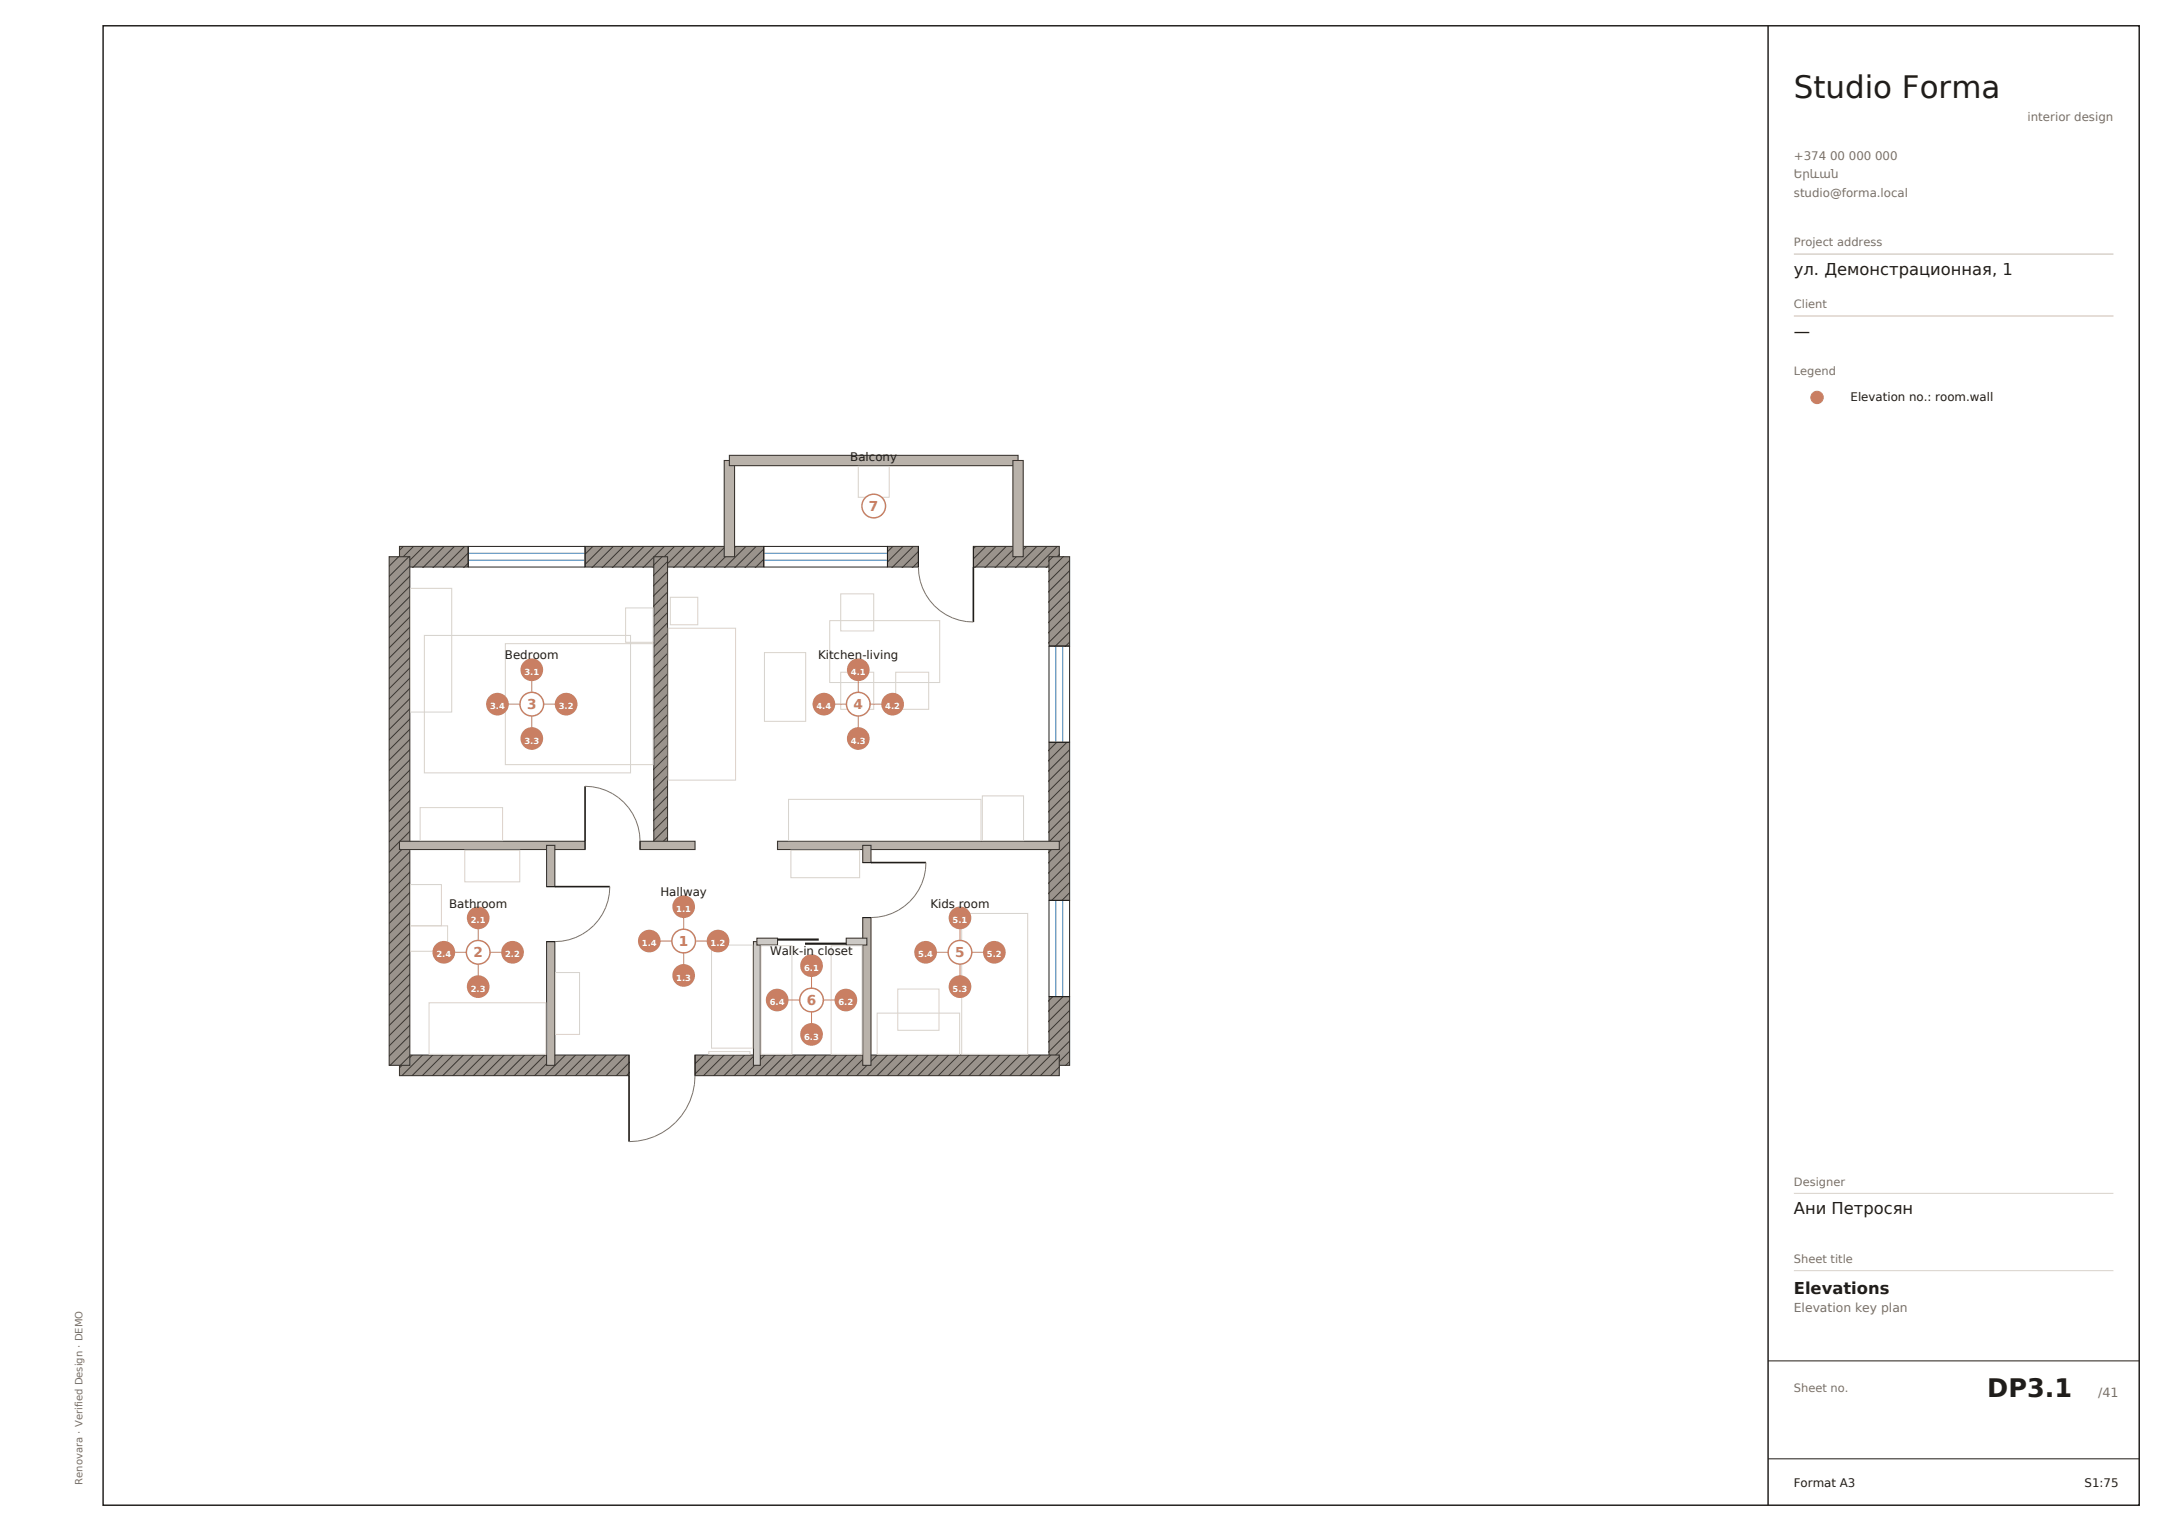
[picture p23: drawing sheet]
<svg xmlns="http://www.w3.org/2000/svg" width="420mm" height="297mm" viewBox="0 0 420 297" stroke-linecap="round" stroke-linejoin="round" font-family="sans-serif">
<defs><g id="words">
<text font-size="6" fill="#1f1d1b" x="348" y="19">Studio Forma</text>
<text font-size="4.9" fill="#1f1d1b" x="385.5" y="271">DP3.1</text>
<g font-size="3.2" fill="#1f1d1b">
<text x="348" y="53.3">ул. Демонстрационная, 1</text>
<text x="348" y="65.3">—</text>
<text x="348" y="235.5">Ани Петросян</text>
<text x="348" y="251">Elevations</text>
</g>
<g font-size="2.6" fill="#c97f63">
<text x="168.6" y="99.1">7</text>
<text x="102.2" y="137.5">3</text>
<text x="165.6" y="137.5">4</text>
<text x="91.8" y="185.7">2</text>
<text x="131.7" y="183.5">1</text>
<text x="185.3" y="185.7">5</text>
<text x="156.5" y="194.9">6</text>
</g>
<text font-size="2.5" fill="#7a7068" x="407" y="271">/41</text>
<text font-size="2.4" fill="#7a7068" x="348" y="254.6">Elevation key plan</text>
<g font-size="2.3" fill="#7a7068">
<text x="393.3" y="23.5">interior design</text>
<text x="348" y="31">+374 00 000 000</text>
<text x="348" y="34.6">Երևան</text>
<text x="348" y="38.2">studio@forma.local</text>
</g>
<g font-size="2.3" fill="#1f1d1b">
<text x="359" y="77.8">Elevation no.: room.wall</text>
<text x="165" y="89.5">Balcony</text>
<text x="98" y="127.9">Bedroom</text>
<text x="158.7" y="127.9">Kitchen-living</text>
<text x="128.1" y="173.9">Hallway</text>
<text x="87.1" y="176.1">Bathroom</text>
<text x="180.5" y="176.1">Kids room</text>
<text x="149.4" y="185.3">Walk-in closet</text>
<text x="348" y="288.5">Format A3</text>
<text x="404.4" y="288.5">S1:75</text>
</g>
<g font-size="2.2" fill="#7a7068">
<text x="348" y="47.8">Project address</text>
<text x="348" y="59.8">Client</text>
<text x="348" y="72.8">Legend</text>
<text x="348" y="230">Designer</text>
<text x="348" y="245">Sheet title</text>
<text x="348" y="270">Sheet no.</text>
</g>
<text font-size="1.9" fill="#7a7068" x="16" y="288" transform="rotate(-90 16 288)">Renovara · Verified Design · DEMO</text>
<g font-size="1.6" fill="#fff">
<text x="101.7" y="130.9">3.1</text>
<text x="165.1" y="130.9">4.1</text>
<text x="95.1" y="137.6">3.4</text>
<text x="108.4" y="137.6">3.2</text>
<text x="158.4" y="137.6">4.4</text>
<text x="171.7" y="137.6">4.2</text>
<text x="101.7" y="144.3">3.3</text>
<text x="165.1" y="144.3">4.3</text>
<text x="91.3" y="179.1">2.1</text>
<text x="131.2" y="176.9">1.1</text>
<text x="184.8" y="179.1">5.1</text>
<text x="84.7" y="185.7">2.4</text>
<text x="98" y="185.7">2.2</text>
<text x="124.5" y="183.6">1.4</text>
<text x="137.9" y="183.6">1.2</text>
<text x="178.1" y="185.7">5.4</text>
<text x="191.5" y="185.7">5.2</text>
<text x="131.2" y="190.2">1.3</text>
<text x="156" y="188.3">6.1</text>
<text x="91.3" y="192.4">2.3</text>
<text x="149.3" y="195">6.4</text>
<text x="162.7" y="195">6.2</text>
<text x="184.8" y="192.4">5.3</text>
<text x="156" y="201.7">6.3</text>
</g>
</g></defs>
<path d="M77.5 106h13.3v4h-13.3z" fill-rule="evenodd" fill="#9a938c" stroke="#3b3631" stroke-width=".21"/>
<path d="M78.3 106l-.9 .8M80.3 106l-2.9 2.8M82.3 106l-4.1 4.1M84.2 106l-4.1 4.1M86.2 106l-4.1 4.1M88.2 106l-4.1 4.1M90.2 106l-4.1 4.1M90.9 109.2l-.9 .9M90.9 107.2l-2.8 2.9" fill="none" stroke="#3b3631" stroke-width=".19"/>
<path d="M113.5 106h34.7v4h-34.7z" fill-rule="evenodd" fill="#9a938c" stroke="#3b3631" stroke-width=".21"/>
<g fill="none" stroke="#3b3631" stroke-width=".19">
<path d="M115.1 106l-1.6 1.6M117 106l-3.5 3.5M119 106l-4.1 4.1M121 106l-4.1 4.1M123 106l-4.1 4.1M125 106l-4.1 4.1M126.9 106l-4.1 4.1M128.9 106l-4.1 4.1M130.9 106l-4.1 4.1M132.9 106l-4.1 4.1M134.9 106l-4.1 4.1M136.8 106l-4.1 4.1"/>
<path d="M138.8 106l-4.1 4.1M140.8 106l-4.1 4.1M142.8 106l-4.1 4.1M144.8 106l-4.1 4.1M146.7 106l-4.1 4.1M148.2 108.4l-1.6 1.7M148.2 106.5l-3.6 3.6"/>
</g>
<path d="M172.2 106h6v4h-6z" fill-rule="evenodd" fill="#9a938c" stroke="#3b3631" stroke-width=".21"/>
<path d="M173.3 106l-1.2 1.1M175.2 106l-3.1 3.1M177.2 106l-4.1 4.1M178.2 108.9l-1.1 1.2M178.2 106.9l-3.1 3.2" fill="none" stroke="#3b3631" stroke-width=".19"/>
<path d="M188.8 106h16.7v4h-16.7z" fill-rule="evenodd" fill="#9a938c" stroke="#3b3631" stroke-width=".21"/>
<path d="M189.3 106l-.5 .5M191.3 106l-2.5 2.5M193.3 106l-4.1 4.1M195.3 106l-4.1 4.1M197.2 106l-4.1 4.1M199.2 106l-4.1 4.1M201.2 106l-4.1 4.1M203.2 106l-4.1 4.1M205.2 106l-4.1 4.1M205.6 109.5l-.6 .6M205.6 107.5l-2.6 2.6" fill="none" stroke="#3b3631" stroke-width=".19"/>
<path d="M203.5 108h4v17.3h-4z" fill-rule="evenodd" fill="#9a938c" stroke="#3b3631" stroke-width=".21"/>
<path d="M204.3 108l-.8 .8M206.3 108l-2.8 2.8M207.6 118.6l-4.1 4.1M207.6 116.6l-4.1 4.1M207.6 114.6l-4.1 4.1M207.6 112.6l-4.1 4.1M207.6 110.7l-4.1 4.1M207.6 108.7l-4.1 4.1M207.6 124.5l-.9 .9M207.6 122.5l-2.9 2.9M207.6 120.6l-4.1 4.1" fill="none" stroke="#3b3631" stroke-width=".19"/>
<path d="M203.5 144h4v30.7h-4z" fill-rule="evenodd" fill="#9a938c" stroke="#3b3631" stroke-width=".21"/>
<g fill="none" stroke="#3b3631" stroke-width=".19">
<path d="M205 143.9l-1.5 1.6M207 143.9l-3.5 3.6M207.6 159.3l-4.1 4.1M207.6 157.3l-4.1 4.1M207.6 155.3l-4.1 4.1M207.6 153.3l-4.1 4.1M207.6 151.3l-4.1 4.1M207.6 149.4l-4.1 4.1M207.6 147.4l-4.1 4.1M207.6 145.4l-4.1 4.1M207.6 173.1l-1.6 1.6M207.6 171.1l-3.6 3.6"/>
<path d="M207.6 169.2l-4.1 4.1M207.6 167.2l-4.1 4.1M207.6 165.2l-4.1 4.1M207.6 163.2l-4.1 4.1M207.6 161.2l-4.1 4.1"/>
</g>
<path d="M203.5 193.3h4v13.4h-4z" fill-rule="evenodd" fill="#9a938c" stroke="#3b3631" stroke-width=".21"/>
<path d="M204.3 193.3l-.8 .8M206.3 193.3l-2.8 2.8M207.6 199.9l-4.1 4.1M207.6 197.9l-4.1 4.2M207.6 196l-4.1 4.1M207.6 194l-4.1 4.1M207.6 205.9l-.9 .8M207.6 203.9l-2.9 2.8M207.6 201.9l-4.1 4.1" fill="none" stroke="#3b3631" stroke-width=".19"/>
<path d="M134.8 204.7h70.7v4h-70.7z" fill-rule="evenodd" fill="#9a938c" stroke="#3b3631" stroke-width=".21"/>
<g fill="none" stroke="#3b3631" stroke-width=".19">
<path d="M136.6 204.6l-1.8 1.8M138.6 204.6l-3.8 3.8M140.5 204.6l-4.1 4.1M142.5 204.6l-4.1 4.1M144.5 204.6l-4.1 4.1M146.5 204.6l-4.1 4.1M148.5 204.6l-4.1 4.1M150.4 204.6l-4.1 4.1M152.4 204.6l-4.1 4.1M154.4 204.6l-4.1 4.1M156.4 204.6l-4.1 4.1M158.4 204.6l-4.1 4.1"/>
<path d="M160.3 204.6l-4.1 4.1M162.3 204.6l-4.1 4.1M164.3 204.6l-4.1 4.1M166.3 204.6l-4.1 4.1M168.3 204.6l-4.1 4.1M170.2 204.6l-4.1 4.1M172.2 204.6l-4.1 4.1M174.2 204.6l-4.1 4.1M176.2 204.6l-4.1 4.1M178.2 204.6l-4.1 4.1M180.1 204.6l-4.1 4.1M182.1 204.6l-4.1 4.1"/>
<path d="M184.1 204.6l-4.1 4.1M186.1 204.6l-4.1 4.1M188.1 204.6l-4.1 4.1M190 204.6l-4.1 4.1M192 204.6l-4.1 4.1M194 204.6l-4.1 4.1M196 204.6l-4.1 4.1M198 204.6l-4.1 4.1M199.9 204.6l-4.1 4.1M201.9 204.6l-4.1 4.1M203.9 204.6l-4.1 4.1M205.6 206.9l-1.8 1.8"/>
<path d="M205.6 204.9l-3.8 3.8"/>
</g>
<path d="M77.5 204.7h44.5v4h-44.5z" fill-rule="evenodd" fill="#9a938c" stroke="#3b3631" stroke-width=".21"/>
<g fill="none" stroke="#3b3631" stroke-width=".19">
<path d="M78.1 204.6l-.7 .6M80 204.6l-2.6 2.6M82 204.6l-4.1 4.1M84 204.6l-4.1 4.1M86 204.6l-4.1 4.1M88 204.6l-4.1 4.1M89.9 204.6l-4.1 4.1M91.9 204.6l-4.1 4.1M93.9 204.6l-4.1 4.1M95.9 204.6l-4.1 4.1M97.9 204.6l-4.1 4.1M99.8 204.6l-4.1 4.1"/>
<path d="M101.8 204.6l-4.1 4.1M103.8 204.6l-4.1 4.1M105.8 204.6l-4.1 4.1M107.8 204.6l-4.1 4.1M109.7 204.6l-4.1 4.1M111.7 204.6l-4.1 4.1M113.7 204.6l-4.1 4.1M115.7 204.6l-4.1 4.1M117.7 204.6l-4.1 4.1M119.6 204.6l-4.1 4.1M121.6 204.6l-4.1 4.1M122.1 208.1l-.6 .6"/>
<path d="M122.1 206.1l-2.6 2.6"/>
</g>
<path d="M75.5 108h4v98.7h-4z" fill-rule="evenodd" fill="#9a938c" stroke="#3b3631" stroke-width=".21"/>
<g fill="none" stroke="#3b3631" stroke-width=".19">
<path d="M77.4 108l-2 1.9M79.4 108l-4 3.9M79.5 119.6l-4.1 4.1M79.5 115.7l-4.1 4.1M79.5 109.7l-4.1 4.1M79.5 117.7l-4.1 4.1M79.5 113.7l-4.1 4.1M79.5 111.7l-4.1 4.1M79.5 139.4l-4.1 4.1M79.5 137.5l-4.1 4.1M79.5 135.5l-4.1 4.1M79.5 133.5l-4.1 4.1"/>
<path d="M79.5 131.5l-4.1 4.1M79.5 129.5l-4.1 4.1M79.5 127.6l-4.1 4.1M79.5 125.6l-4.1 4.1M79.5 123.6l-4.1 4.1M79.5 121.6l-4.1 4.1M79.5 159.2l-4.1 4.1M79.5 157.3l-4.1 4.1M79.5 155.3l-4.1 4.1M79.5 153.3l-4.1 4.1M79.5 151.3l-4.1 4.1M79.5 147.4l-4.1 4.1"/>
<path d="M79.5 145.4l-4.1 4.1M79.5 143.4l-4.1 4.1M79.5 141.4l-4.1 4.1M79.5 149.3l-4.1 4.1M79.5 179l-4.1 4.1M79.5 177.1l-4.1 4.1M79.5 175.1l-4.1 4.1M79.5 173.1l-4.1 4.1M79.5 171.1l-4.1 4.1M79.5 169.1l-4.1 4.1M79.5 167.2l-4.1 4.1M79.5 165.2l-4.1 4.1"/>
<path d="M79.5 163.2l-4.1 4.1M79.5 161.2l-4.1 4.1M79.5 198.8l-4.1 4.1M79.5 196.9l-4.1 4.1M79.5 194.9l-4.1 4.1M79.5 192.9l-4.1 4.1M79.5 190.9l-4.1 4.1M79.5 188.9l-4.1 4.1M79.5 187l-4.1 4.1M79.5 185l-4.1 4.1M79.5 183l-4.1 4.1M79.5 181l-4.1 4.1"/>
<path d="M79.5 204.8l-1.9 1.9M79.5 202.8l-3.9 3.9M79.5 200.8l-4.1 4.1"/>
</g>
<path d="M126.8 108h2.7v56h-2.7z" fill-rule="evenodd" fill="#9a938c" stroke="#3b3631" stroke-width=".21"/>
<g fill="none" stroke="#3b3631" stroke-width=".19">
<path d="M128.5 108l-1.7 1.7M129.5 118.8l-2.7 2.7M129.5 116.8l-2.7 2.8M129.5 114.8l-2.7 2.8M129.5 112.8l-2.7 2.8M129.5 110.9l-2.7 2.7M129.5 108.9l-2.7 2.7M129.5 138.6l-2.7 2.7M129.5 136.6l-2.7 2.8M129.5 134.6l-2.7 2.8M129.5 132.6l-2.7 2.8M129.5 130.7l-2.7 2.7"/>
<path d="M129.5 128.7l-2.7 2.7M129.5 126.7l-2.7 2.8M129.5 124.7l-2.7 2.8M129.5 122.7l-2.7 2.8M129.5 120.8l-2.7 2.7M129.5 158.4l-2.7 2.7M129.5 156.4l-2.7 2.8M129.5 154.4l-2.7 2.8M129.5 152.4l-2.7 2.8M129.5 150.5l-2.7 2.7M129.5 148.5l-2.7 2.7M129.5 146.5l-2.7 2.8"/>
<path d="M129.5 144.5l-2.7 2.8M129.5 142.5l-2.7 2.8M129.5 140.6l-2.7 2.7M129.5 162.3l-1.7 1.7M129.5 160.4l-2.7 2.7"/>
</g>
<g fill="#b9b2aa" stroke="#3b3631" stroke-width=".21">
<path d="M77.5 163.2h36v1.6h-36z" fill-rule="evenodd"/>
<path d="M124.2 163.2h10.6v1.6h-10.6z" fill-rule="evenodd"/>
<path d="M150.8 163.2h54.7v1.6h-54.7z" fill-rule="evenodd"/>
<path d="M106 164h1.6v8h-1.6z" fill-rule="evenodd"/>
<path d="M106 182.7h1.6v24h-1.6z" fill-rule="evenodd"/>
<path d="M167.4 164h1.6v3.3h-1.6z" fill-rule="evenodd"/>
<path d="M167.4 178h1.6v28.7h-1.6z" fill-rule="evenodd"/>
</g>
<g fill="#cfcac4" stroke="#3b3631" stroke-width=".21">
<path d="M146.2 182.7h1.3v24h-1.3z" fill-rule="evenodd"/>
<path d="M146.8 182h4v1.3h-4z" fill-rule="evenodd"/>
<path d="M164.2 182h4v1.3h-4z" fill-rule="evenodd"/>
</g>
<g fill="#b9b2aa" stroke="#3b3631" stroke-width=".21">
<path d="M140.5 89.3h2v18.7h-2z" fill-rule="evenodd"/>
<path d="M141.5 88.3h56v2h-56z" fill-rule="evenodd"/>
<path d="M196.5 89.3h2v18.7h-2z" fill-rule="evenodd"/>
</g>
<path d="M188.8 110v10.7M113.5 152.5v10.7M107.6 172h10.7M169 167.3h10.6M122 208.7v12.8" fill="none" stroke="#1f1d1b" stroke-width=".32"/>
<path d="M178.2 110a10.7 10.7 0 0 0 10.6 10.7M113.5 152.5a10.7 10.7 0 0 1 10.7 10.7M118.3 172a10.7 10.7 0 0 1-10.7 10.7M179.6 167.3a10.7 10.7 0 0 1-10.6 10.7M134.8 208.7a12.8 12.8 0 0 1-12.8 12.8" fill="none" stroke="#7a7068" stroke-width=".19"/>
<g fill="none" stroke="#1f1d1b" stroke-width=".19">
<path d="M90.8 106h22.7v4h-22.7zM148.2 106h24v4h-24zM178.2 106v4M188.8 106v4M203.5 125.3h4v18.7h-4zM106 172h1.6M113.5 163.2v1.6M124.2 163.2v1.6M167.4 167.3h1.6M167.4 178h1.6M203.5 174.7h4v18.6h-4zM106 182.7h1.6"/>
<path d="M122 204.7v4M134.8 204.7v4"/>
</g>
<path d="M150.8 182.3h8M156.2 183.1h8" fill="none" stroke="#1f1d1b" stroke-width=".42"/>
<path d="M90.8 108.7h22.7M90.8 107.3h22.7M148.2 108.7h24M148.2 107.3h24M204.8 125.3v18.7M206.2 125.3v18.7M204.8 174.7v18.6M206.2 174.7v18.6" fill="none" stroke="#3d7fb5" stroke-width=".19"/>
<g fill="none" stroke="#d8d2ca" stroke-width=".19">
<path d="M166.5 90.5h6v6h-6zM79.6 114.1h8v24h-8zM121.4 117.9h5.3v6.7h-5.3zM130 115.9h5.4v5.3h-5.4zM163.1 115.2h6.4v7.2h-6.4zM82.3 123.3h40v26.6h-40zM98 124.9h28.7v23.4h-28.7zM129.6 121.9h13.1v29.4h-13.1zM148.3 126.6h8v13.3h-8zM161 120.4h21.3v12h-21.3zM163.1 130.4h6.4v7.2h-6.4zM173.8 130.4h6.4v7.2h-6.4z"/>
<path d="M81.5 156.7h16v6.4h-16zM153 155.1h37.3v8h-37.3zM190.6 154.4h8v8.7h-8zM79.6 179.6h7.2v4.9h-7.2zM79.6 171.6h6v8h-6zM90.2 164.9h10.6v6.2h-10.6zM153.4 164.9h13.4v5.4h-13.4zM186.6 177.2h12.8v27.3h-12.8zM83.2 194.5h22.7v10h-22.7zM107.8 188.7h4.6v12h-4.6zM138 183.3h8v20h-8zM147.6 183.5h6v21h-6z"/>
<path d="M161.2 183.5h6v21h-6zM170.2 196.5h16v8h-16zM174.2 191.9h8v8h-8zM137.5 204h8v.5h-8z"/>
</g>
<path d="M132.6 175.9v6.7" fill="none" stroke="#c97f63" stroke-width=".19"/>
<circle cx="132.6" cy="175.9" r="2.2" fill="#c97f63"/>
<path d="M132.6 182.6h6.7" fill="none" stroke="#c97f63" stroke-width=".19"/>
<circle cx="139.3" cy="182.6" r="2.2" fill="#c97f63"/>
<path d="M132.6 182.6v6.6" fill="none" stroke="#c97f63" stroke-width=".19"/>
<circle cx="132.6" cy="189.2" r="2.2" fill="#c97f63"/>
<path d="M126 182.6h6.6" fill="none" stroke="#c97f63" stroke-width=".19"/>
<circle cx="126" cy="182.6" r="2.2" fill="#c97f63"/>
<path d="M92.8 178.1v6.6" fill="none" stroke="#c97f63" stroke-width=".19"/>
<circle cx="92.8" cy="178.1" r="2.2" fill="#c97f63"/>
<path d="M92.8 184.7h6.6" fill="none" stroke="#c97f63" stroke-width=".19"/>
<circle cx="99.4" cy="184.7" r="2.2" fill="#c97f63"/>
<path d="M92.8 184.7v6.7" fill="none" stroke="#c97f63" stroke-width=".19"/>
<circle cx="92.8" cy="191.4" r="2.2" fill="#c97f63"/>
<path d="M86.1 184.7h6.7" fill="none" stroke="#c97f63" stroke-width=".19"/>
<circle cx="86.1" cy="184.7" r="2.2" fill="#c97f63"/>
<path d="M103.2 129.9v6.7" fill="none" stroke="#c97f63" stroke-width=".19"/>
<circle cx="103.2" cy="129.9" r="2.2" fill="#c97f63"/>
<path d="M103.2 136.6h6.6" fill="none" stroke="#c97f63" stroke-width=".19"/>
<circle cx="109.8" cy="136.6" r="2.2" fill="#c97f63"/>
<path d="M103.2 136.6v6.7" fill="none" stroke="#c97f63" stroke-width=".19"/>
<circle cx="103.2" cy="143.3" r="2.2" fill="#c97f63"/>
<path d="M96.5 136.6h6.7" fill="none" stroke="#c97f63" stroke-width=".19"/>
<circle cx="96.5" cy="136.6" r="2.2" fill="#c97f63"/>
<path d="M166.5 129.9v6.7" fill="none" stroke="#c97f63" stroke-width=".19"/>
<circle cx="166.5" cy="129.9" r="2.2" fill="#c97f63"/>
<path d="M166.5 136.6h6.7" fill="none" stroke="#c97f63" stroke-width=".19"/>
<circle cx="173.2" cy="136.6" r="2.2" fill="#c97f63"/>
<path d="M166.5 136.6v6.7" fill="none" stroke="#c97f63" stroke-width=".19"/>
<circle cx="166.5" cy="143.3" r="2.2" fill="#c97f63"/>
<path d="M159.8 136.6h6.7" fill="none" stroke="#c97f63" stroke-width=".19"/>
<circle cx="159.8" cy="136.6" r="2.2" fill="#c97f63"/>
<path d="M186.2 178.1v6.6" fill="none" stroke="#c97f63" stroke-width=".19"/>
<circle cx="186.2" cy="178.1" r="2.2" fill="#c97f63"/>
<path d="M186.2 184.7h6.7" fill="none" stroke="#c97f63" stroke-width=".19"/>
<circle cx="192.9" cy="184.7" r="2.2" fill="#c97f63"/>
<path d="M186.2 184.7v6.7" fill="none" stroke="#c97f63" stroke-width=".19"/>
<circle cx="186.2" cy="191.4" r="2.2" fill="#c97f63"/>
<path d="M179.6 184.7h6.6" fill="none" stroke="#c97f63" stroke-width=".19"/>
<circle cx="179.6" cy="184.7" r="2.2" fill="#c97f63"/>
<path d="M157.4 187.3v6.7" fill="none" stroke="#c97f63" stroke-width=".19"/>
<circle cx="157.4" cy="187.3" r="2.2" fill="#c97f63"/>
<path d="M157.4 194h6.7" fill="none" stroke="#c97f63" stroke-width=".19"/>
<circle cx="164.1" cy="194" r="2.2" fill="#c97f63"/>
<path d="M157.4 194v6.7" fill="none" stroke="#c97f63" stroke-width=".19"/>
<circle cx="157.4" cy="200.7" r="2.2" fill="#c97f63"/>
<path d="M150.8 194h6.6" fill="none" stroke="#c97f63" stroke-width=".19"/>
<circle cx="150.8" cy="194" r="2.2" fill="#c97f63"/>
<g fill="#fff" stroke="#c97f63" stroke-width=".28">
<circle cx="132.6" cy="182.6" r="2.29"/>
<circle cx="92.8" cy="184.7" r="2.29"/>
<circle cx="103.2" cy="136.6" r="2.29"/>
<circle cx="166.5" cy="136.6" r="2.29"/>
<circle cx="186.2" cy="184.7" r="2.29"/>
<circle cx="157.4" cy="194" r="2.29"/>
<circle cx="169.5" cy="98.2" r="2.29"/>
</g>
<path d="M20 5h395v287h-395zM343 5v287" fill="none" stroke="#1f1d1b" stroke-width=".28"/>
<path d="M348 49.3h62M348 61.3h62" fill="none" stroke="#d8d2ca" stroke-width=".28"/>
<circle cx="352.5" cy="77.1" r="1.2" fill="#c97f63" stroke="#c97f63" stroke-width=".19"/>
<path d="M348 231.5h62M348 246.5h62" fill="none" stroke="#d8d2ca" stroke-width=".19"/>
<path d="M343 264h72M343 283h72" fill="none" stroke="#1f1d1b" stroke-width=".19"/>
<use href="#words"/>
</svg>
